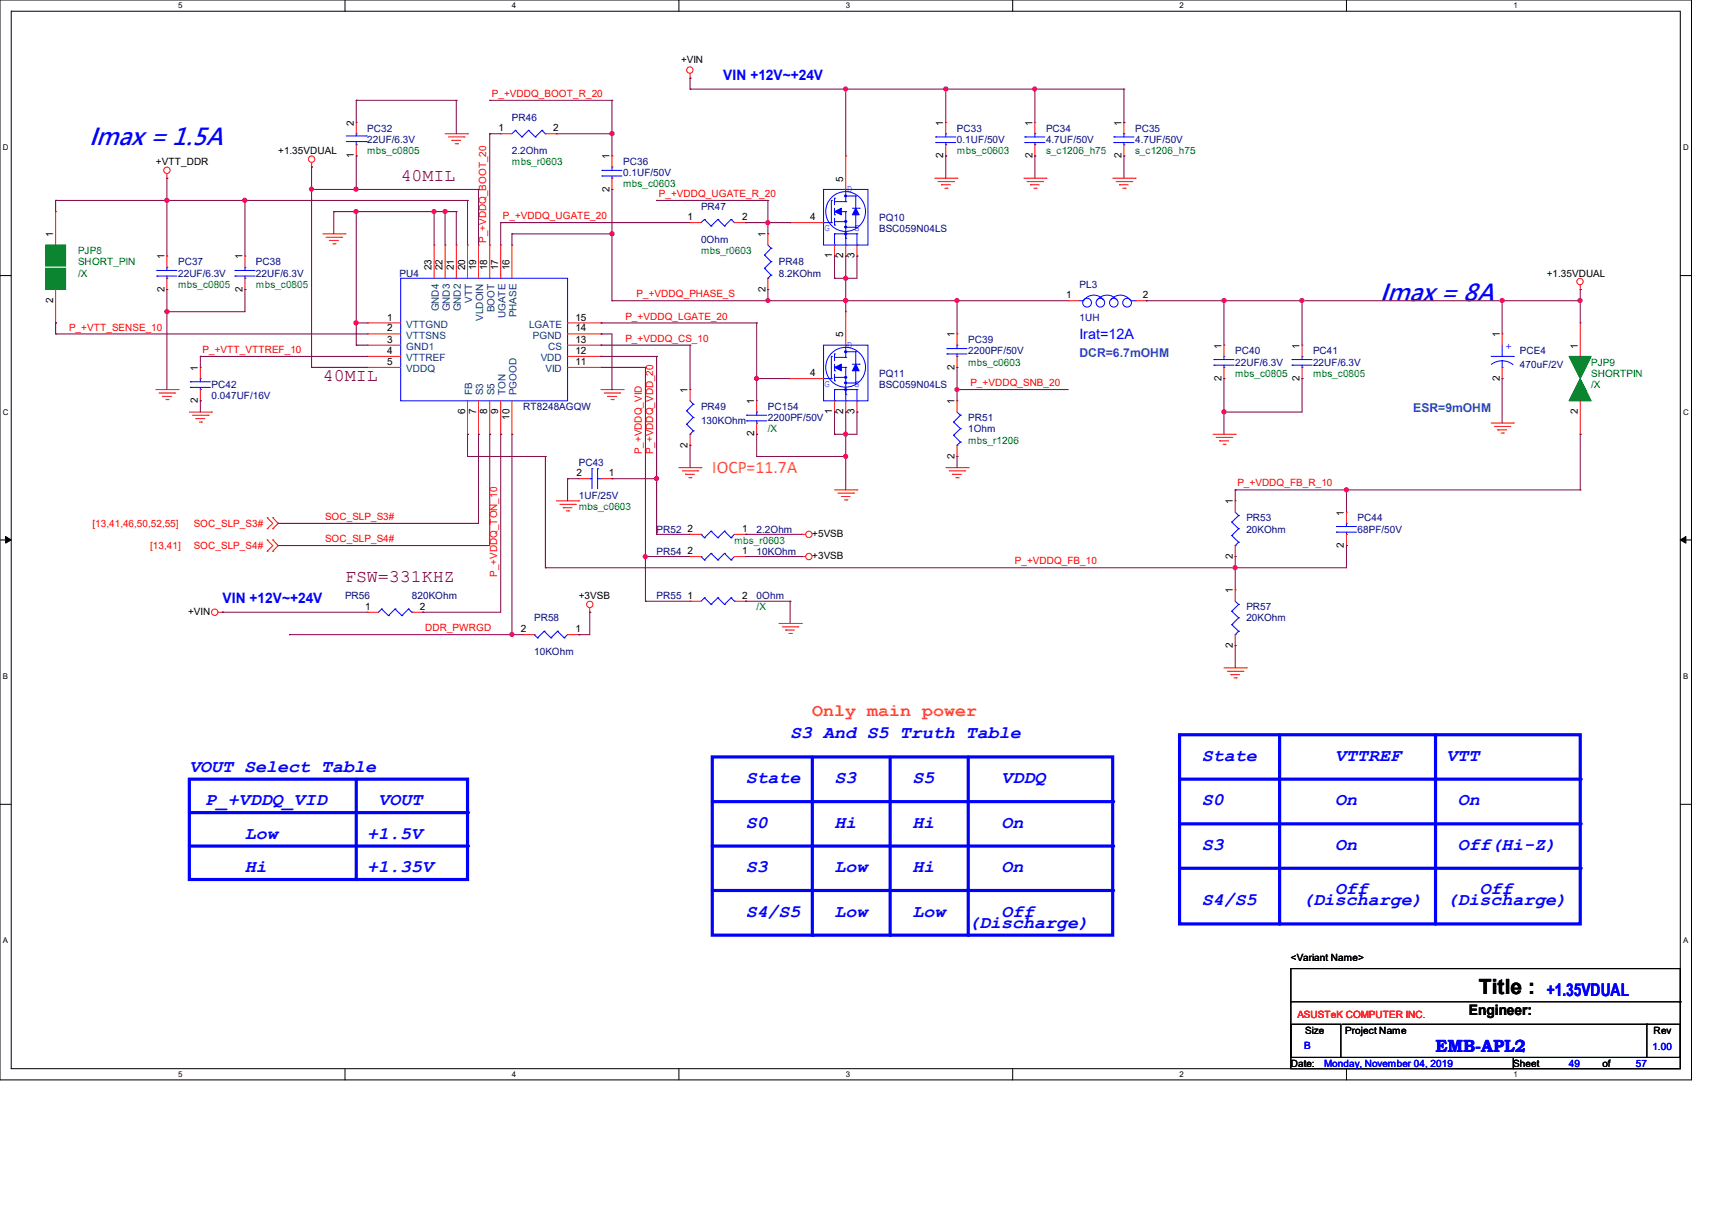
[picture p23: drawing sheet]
<svg xmlns="http://www.w3.org/2000/svg" width="297mm" height="210mm" viewBox="0 0 297 210" stroke-linecap="round" stroke-linejoin="round" font-family="sans-serif">
<defs><g id="words">
<g font-size="4.3" fill="#00f">
<text x="15.5" y="25.2">Imax = 1.5A</text>
<text x="239.4" y="52.2">Imax = 8A</text>
</g>
<text font-size="3.6" x="256.6" y="172.3">Title :</text>
<g font-size="3" fill="#800000">
<text x="69.5" y="31.4">40MIL</text>
<text x="56" y="66.1">40MIL</text>
<text x="59.9" y="100.9">FSW=331KHZ</text>
</g>
<g font-size="3" fill="#ff8000">
<text x="123.6" y="82.1">IOCP=11.7A</text>
<text x="140.9" y="124.2">Only main power</text>
</g>
<g font-size="3" fill="#00f">
<text x="137.1" y="128.1">S3 And S5 Truth Table</text>
<text x="208.5" y="132">State</text>
<text x="231.6" y="132">VTTREF</text>
<text x="251" y="132">VTT</text>
<text x="32.8" y="133.9">VOUT Select Table</text>
<text x="129.4" y="135.8">State</text>
<text x="144.8" y="135.8">S3</text>
<text x="158.3" y="135.8">S5</text>
<text x="173.7" y="135.8">VDDQ</text>
<text x="35.7" y="139.7">P_+VDDQ_VID</text>
<text x="65.7" y="139.7">VOUT</text>
<text x="129.4" y="143.5">S0</text>
<text x="144.8" y="143.5">Hi</text>
<text x="158.3" y="143.5">Hi</text>
<text x="173.7" y="143.5">On</text>
<text x="208.5" y="139.7">S0</text>
<text x="231.6" y="139.7">On</text>
<text x="252.9" y="139.7">On</text>
<text x="42.5" y="145.5">Low</text>
<text x="63.7" y="145.5">+1.5V</text>
<text x="208.5" y="147.4">S3</text>
<text x="231.6" y="147.4">On</text>
<text x="252.9" y="147.4">Off(Hi-Z)</text>
<text x="42.5" y="151.3">Hi</text>
<text x="63.7" y="151.3">+1.35V</text>
<text x="129.4" y="151.3">S3</text>
<text x="144.8" y="151.3">Low</text>
<text x="158.3" y="151.3">Hi</text>
<text x="173.7" y="151.3">On</text>
<text x="231.6" y="155.1">Off</text>
<text x="256.8" y="155.1">Off</text>
<text x="129.4" y="159">S4/S5</text>
<text x="144.8" y="159">Low</text>
<text x="158.3" y="159">Low</text>
<text x="168" y="160.9">(Discharge)</text>
<text x="173.7" y="159">Off</text>
<text x="208.5" y="157">S4/S5</text>
<text x="225.9" y="157">(Discharge)</text>
<text x="251" y="157">(Discharge)</text>
<text x="268.4" y="172.7">+1.35VDUAL</text>
<text x="249" y="182.4">EMB-APL2</text>
</g>
<g font-size="2.5" fill="#00f">
<text x="125.5" y="13.9">VIN +12V~+24V</text>
<text x="187.3" y="58.8">Irat=12A</text>
<text x="38.6" y="104.6">VIN +12V~+24V</text>
</g>
<text font-size="2.5" x="254.8" y="176.1">Engineer:</text>
<g font-size="2.1" fill="#0080c0">
<text x="187.3" y="61.8">DCR=6.7mOHM</text>
<text x="245.2" y="71.5">ESR=9mOHM</text>
</g>
<g font-size="1.7">
<text x="118.1" y="10.9">+VIN</text>
<text x="61.4" y="21.8" transform="rotate(-90 61.4 21.8)">2</text>
<text x="86.5" y="22.8">1</text>
<text x="96" y="22.8">2</text>
<text x="163.7" y="21.8" transform="rotate(-90 163.7 21.8)">1</text>
<text x="179.1" y="21.8" transform="rotate(-90 179.1 21.8)">1</text>
<text x="194.6" y="21.8" transform="rotate(-90 194.6 21.8)">1</text>
<text x="27.1" y="28.7">+VTT_DDR</text>
<text x="48.3" y="26.7">+1.35VDUAL</text>
<text x="61.4" y="27.4" transform="rotate(-90 61.4 27.4)">1</text>
<text x="105.7" y="27.6" transform="rotate(-90 105.7 27.6)">1</text>
<text x="163.7" y="27.4" transform="rotate(-90 163.7 27.4)">2</text>
<text x="179.1" y="27.4" transform="rotate(-90 179.1 27.4)">2</text>
<text x="194.6" y="27.4" transform="rotate(-90 194.6 27.4)">2</text>
<text x="105.7" y="33.2" transform="rotate(-90 105.7 33.2)">2</text>
<text x="146.3" y="31.5" transform="rotate(-90 146.3 31.5)">5</text>
<text x="9.2" y="41.1" transform="rotate(-90 9.2 41.1)">1</text>
<text x="119.3" y="38.2">1</text>
<text x="128.8" y="38.2">2</text>
<text x="132.8" y="41.1" transform="rotate(-90 132.8 41.1)">1</text>
<text x="140.5" y="38.2">4</text>
<text x="28.5" y="45" transform="rotate(-90 28.5 45)">1</text>
<text x="42.1" y="45" transform="rotate(-90 42.1 45)">1</text>
<text x="74.9" y="46.9" transform="rotate(-90 74.9 46.9)">23</text>
<text x="76.8" y="46.9" transform="rotate(-90 76.8 46.9)">22</text>
<text x="78.7" y="46.9" transform="rotate(-90 78.7 46.9)">21</text>
<text x="80.7" y="46.9" transform="rotate(-90 80.7 46.9)">20</text>
<text x="82.6" y="46.9" transform="rotate(-90 82.6 46.9)">19</text>
<text x="84.5" y="46.9" transform="rotate(-90 84.5 46.9)">18</text>
<text x="86.4" y="46.9" transform="rotate(-90 86.4 46.9)">17</text>
<text x="88.4" y="46.9" transform="rotate(-90 88.4 46.9)">16</text>
<text x="144.4" y="44.8" transform="rotate(-90 144.4 44.8)">1</text>
<text x="146.3" y="44.8" transform="rotate(-90 146.3 44.8)">2</text>
<text x="148.2" y="44.8" transform="rotate(-90 148.2 44.8)">3</text>
<text x="268.3" y="48">+1.35VDUAL</text>
<text x="9.2" y="52.5" transform="rotate(-90 9.2 52.5)">2</text>
<text x="28.5" y="50.6" transform="rotate(-90 28.5 50.6)">2</text>
<text x="42.1" y="50.6" transform="rotate(-90 42.1 50.6)">2</text>
<text x="132.8" y="50.6" transform="rotate(-90 132.8 50.6)">2</text>
<text x="184.9" y="51.7">1</text>
<text x="198.3" y="51.7">2</text>
<text x="67.2" y="55.6">1</text>
<text x="67.2" y="57.5">2</text>
<text x="67.2" y="59.4">3</text>
<text x="99.8" y="59.4">13</text>
<text x="99.8" y="57.5">14</text>
<text x="99.8" y="55.6">15</text>
<text x="146.3" y="58.5" transform="rotate(-90 146.3 58.5)">5</text>
<text x="165.6" y="58.5" transform="rotate(-90 165.6 58.5)">1</text>
<text x="260.2" y="58.5" transform="rotate(-90 260.2 58.5)">1</text>
<text x="34.3" y="64.3" transform="rotate(-90 34.3 64.3)">1</text>
<text x="67.2" y="61.4">4</text>
<text x="67.2" y="63.3">5</text>
<text x="99.8" y="63.3">11</text>
<text x="99.8" y="61.4">12</text>
<text x="140.5" y="65.2">4</text>
<text x="165.6" y="64.1" transform="rotate(-90 165.6 64.1)">2</text>
<text x="211.9" y="60.5" transform="rotate(-90 211.9 60.5)">1</text>
<text x="225.5" y="60.5" transform="rotate(-90 225.5 60.5)">1</text>
<text x="273.7" y="60.5" transform="rotate(-90 273.7 60.5)">1</text>
<text x="34.3" y="69.9" transform="rotate(-90 34.3 69.9)">2</text>
<text x="80.7" y="71.8" transform="rotate(-90 80.7 71.8)">6</text>
<text x="82.6" y="71.8" transform="rotate(-90 82.6 71.8)">7</text>
<text x="84.5" y="71.8" transform="rotate(-90 84.5 71.8)">8</text>
<text x="86.4" y="71.8" transform="rotate(-90 86.4 71.8)">9</text>
<text x="119.3" y="68.2" transform="rotate(-90 119.3 68.2)">1</text>
<text x="130.8" y="70.1" transform="rotate(-90 130.8 70.1)">1</text>
<text x="144.4" y="71.8" transform="rotate(-90 144.4 71.8)">1</text>
<text x="146.3" y="71.8" transform="rotate(-90 146.3 71.8)">2</text>
<text x="148.2" y="71.8" transform="rotate(-90 148.2 71.8)">3</text>
<text x="165.6" y="70.1" transform="rotate(-90 165.6 70.1)">1</text>
<text x="211.9" y="66" transform="rotate(-90 211.9 66)">2</text>
<text x="225.5" y="66" transform="rotate(-90 225.5 66)">2</text>
<text x="260.2" y="66" transform="rotate(-90 260.2 66)">2</text>
<text x="273.7" y="71.8" transform="rotate(-90 273.7 71.8)">2</text>
<text x="88.4" y="72.8" transform="rotate(-90 88.4 72.8)">10</text>
<text x="119.3" y="77.6" transform="rotate(-90 119.3 77.6)">2</text>
<text x="130.8" y="75.7" transform="rotate(-90 130.8 75.7)">2</text>
<text x="100" y="82.6">2</text>
<text x="105.6" y="82.6">1</text>
<text x="165.6" y="79.5" transform="rotate(-90 165.6 79.5)">2</text>
<text x="213.9" y="87.5" transform="rotate(-90 213.9 87.5)">1</text>
<text x="233.2" y="89.4" transform="rotate(-90 233.2 89.4)">1</text>
<text x="119.3" y="92.2">2</text>
<text x="128.8" y="92.2">1</text>
<text x="140.9" y="93.1">+5VSB</text>
<text x="233.2" y="95" transform="rotate(-90 233.2 95)">2</text>
<text x="119.3" y="96.1">2</text>
<text x="128.8" y="96.1">1</text>
<text x="140.9" y="97">+3VSB</text>
<text x="213.9" y="96.9" transform="rotate(-90 213.9 96.9)">2</text>
<text x="32.6" y="106.6">+VIN</text>
<text x="63.3" y="105.7">1</text>
<text x="72.8" y="105.7">2</text>
<text x="100.4" y="103.9">+3VSB</text>
<text x="119.3" y="103.8">1</text>
<text x="128.8" y="103.8">2</text>
<text x="213.9" y="102.9" transform="rotate(-90 213.9 102.9)">1</text>
<text x="90.3" y="109.6">2</text>
<text x="99.8" y="109.6">1</text>
<text x="213.9" y="112.4" transform="rotate(-90 213.9 112.4)">2</text>
<text x="223.9" y="166.7">&lt;Variant Name&gt;</text>
<text x="226.4" y="179.2">Size</text>
<text x="233.4" y="179.2">Project Name</text>
<text x="286.9" y="179.4">Rev</text>
<text x="223.9" y="185">Date:</text>
<text x="262.5" y="185">Sheet</text>
<text x="278" y="185">of</text>
</g>
<g font-size="1.7" fill="#f00">
<text x="85.3" y="16.8">P_+VDDQ_BOOT_R_20</text>
<text x="114.3" y="34.2">P_+VDDQ_UGATE_R_20</text>
<text x="87.2" y="38">P_+VDDQ_UGATE_20</text>
<text x="84.4" y="42.1" transform="rotate(-90 84.4 42.1)">P_+VDDQ_BOOT_20</text>
<text x="110.4" y="51.6">P_+VDDQ_PHASE_S</text>
<text x="12" y="57.3">P_+VTT_SENSE_10</text>
<text x="108.5" y="59.3">P_+VDDQ_CS_10</text>
<text x="108.5" y="55.4">P_+VDDQ_LGATE_20</text>
<text x="35.1" y="61.2">P_+VTT_VTTREF_10</text>
<text x="168.4" y="67">P_+VDDQ_SNB_20</text>
<text x="111.4" y="78.8" transform="rotate(-90 111.4 78.8)">P_+VDDQ_VID</text>
<text x="113.3" y="78.8" transform="rotate(-90 113.3 78.8)">P_+VDDQ_VDD_20</text>
<text x="214.7" y="84.4">P_+VDDQ_FB_R_10</text>
<text x="16" y="91.4">[13,41,46,50,52,55]</text>
<text x="26.1" y="95.2">[13,41]</text>
<text x="33.6" y="95.2">SOC_SLP_S4#</text>
<text x="33.6" y="91.4">SOC_SLP_S3#</text>
<text x="56.4" y="90.2">SOC_SLP_S3#</text>
<text x="56.4" y="94">SOC_SLP_S4#</text>
<text x="86.3" y="100" transform="rotate(-90 86.3 100)">P_+VDDQ_TON_10</text>
<text x="176.1" y="97.9">P_+VDDQ_FB_10</text>
<text x="73.7" y="109.5">DDR_PWRGD</text>
<text x="225.1" y="176.5">ASUSTeK COMPUTER INC.</text>
</g>
<g font-size="1.7" fill="#000080">
<text x="63.7" y="22.9">PC32</text>
<text x="88.8" y="20.9">PR46</text>
<text x="166" y="22.9">PC33</text>
<text x="181.5" y="22.9">PC34</text>
<text x="196.9" y="22.9">PC35</text>
<text x="63.7" y="24.8">22UF/6.3V</text>
<text x="88.8" y="26.7">2.2Ohm</text>
<text x="108.1" y="28.7">PC36</text>
<text x="166" y="24.8">0.1UF/50V</text>
<text x="181.5" y="24.8">4.7UF/50V</text>
<text x="196.9" y="24.8">4.7UF/50V</text>
<text x="108.1" y="30.6">0.1UF/50V</text>
<text x="121.6" y="36.4">PR47</text>
<text x="152.5" y="38.3">PQ10</text>
<text x="152.5" y="40.2">BSC059N04LS</text>
<text x="30.9" y="46">PC37</text>
<text x="30.9" y="48">22UF/6.3V</text>
<text x="44.4" y="46">PC38</text>
<text x="44.4" y="48">22UF/6.3V</text>
<text x="69.3" y="48">PU4</text>
<text x="121.6" y="42.2">0Ohm</text>
<text x="135.1" y="46">PR48</text>
<text x="135.1" y="48">8.2KOhm</text>
<text x="187.3" y="49.9">PL3</text>
<text x="168" y="59.5">PC39</text>
<text x="187.3" y="55.7">1UH</text>
<text x="152.5" y="65.3">PQ11</text>
<text x="168" y="61.5">2200PF/50V</text>
<text x="214.3" y="61.5">PC40</text>
<text x="214.3" y="63.4">22UF/6.3V</text>
<text x="227.8" y="61.5">PC41</text>
<text x="227.8" y="63.4">22UF/6.3V</text>
<text x="263.7" y="61.5">PCE4</text>
<text x="263.7" y="63.8">470uF/2V</text>
<text x="36.7" y="67.3">PC42</text>
<text x="36.7" y="69.2">0.047UF/16V</text>
<text x="90.8" y="71.1">RT8248AGQW</text>
<text x="121.6" y="71.1">PR49</text>
<text x="133.2" y="71.1">PC154</text>
<text x="152.5" y="67.3">BSC059N04LS</text>
<text x="121.6" y="73.4">130KOhm</text>
<text x="133.2" y="73.1">2200PF/50V</text>
<text x="168" y="73.1">PR51</text>
<text x="168" y="75">1Ohm</text>
<text x="100.4" y="80.8">PC43</text>
<text x="100.4" y="86.6">1UF/25V</text>
<text x="113.9" y="92.4">PR52</text>
<text x="131.3" y="92.4">2.2Ohm</text>
<text x="216.2" y="90.4">PR53</text>
<text x="216.2" y="92.4">20KOhm</text>
<text x="235.5" y="90.4">PC44</text>
<text x="235.5" y="92.4">68PF/50V</text>
<text x="113.9" y="96.2">PR54</text>
<text x="131.3" y="96.2">10KOhm</text>
<text x="59.9" y="103.9">PR56</text>
<text x="71.5" y="103.9">820KOhm</text>
<text x="92.7" y="107.8">PR58</text>
<text x="113.9" y="103.9">PR55</text>
<text x="131.3" y="103.9">0Ohm</text>
<text x="216.2" y="105.9">PR57</text>
<text x="216.2" y="107.8">20KOhm</text>
<text x="92.7" y="113.6">10KOhm</text>
</g>
<g font-size="1.7" fill="#008000">
<text x="63.7" y="26.7">mbs_c0805</text>
<text x="88.8" y="28.7">mbs_r0603</text>
<text x="166" y="26.7">mbs_c0603</text>
<text x="181.5" y="26.7">s_c1206_h75</text>
<text x="196.9" y="26.7">s_c1206_h75</text>
<text x="108.1" y="32.5">mbs_c0603</text>
<text x="13.5" y="44.1">PJP8</text>
<text x="13.5" y="46">SHORT_PIN</text>
<text x="13.5" y="48">/X</text>
<text x="121.6" y="44.1">mbs_r0603</text>
<text x="30.9" y="49.9">mbs_c0805</text>
<text x="44.4" y="49.9">mbs_c0805</text>
<text x="168" y="63.4">mbs_c0603</text>
<text x="214.3" y="65.3">mbs_c0805</text>
<text x="227.8" y="65.3">mbs_c0805</text>
<text x="276" y="63.4">PJP9</text>
<text x="276" y="65.3">SHORTPIN</text>
<text x="276" y="67.3">/X</text>
<text x="133.2" y="75">/X</text>
<text x="168" y="76.9">mbs_r1206</text>
<text x="100.4" y="88.5">mbs_c0603</text>
<text x="127.4" y="94.3">mbs_r0603</text>
<text x="131.3" y="105.9">/X</text>
</g>
<g font-size="1.7" fill="#00f">
<text x="146.9" y="33.3">D</text>
<text x="143" y="40">G</text>
<text x="148.2" y="40">S</text>
<text x="146.9" y="60.3">D</text>
<text x="261.2" y="60.5">+</text>
<text x="143" y="67.1">G</text>
<text x="148.2" y="67.1">S</text>
<text x="226.3" y="181.9">B</text>
<text x="229.7" y="185">Monday, November 04, 2019</text>
<text x="272.2" y="185">49</text>
<text x="283.8" y="185">57</text>
<text x="286.7" y="182.1">1.00</text>
</g>
<g font-size="1.7" fill="#004080">
<text x="81.9" y="52.5" transform="rotate(-90 81.9 52.5)">VTT</text>
<text x="70.5" y="56.8">VTTGND</text>
<text x="70.5" y="58.7">VTTSNS</text>
<text x="76.1" y="54" transform="rotate(-90 76.1 54)">GND4</text>
<text x="78" y="54" transform="rotate(-90 78 54)">GND3</text>
<text x="80" y="54" transform="rotate(-90 80 54)">GND2</text>
<text x="83.8" y="55.6" transform="rotate(-90 83.8 55.6)">VLDOIN</text>
<text x="85.8" y="54.1" transform="rotate(-90 85.8 54.1)">BOOT</text>
<text x="87.7" y="55.2" transform="rotate(-90 87.7 55.2)">UGATE</text>
<text x="89.6" y="55" transform="rotate(-90 89.6 55)">PHASE</text>
<text x="91.8" y="56.8">LGATE</text>
<text x="92.5" y="58.7">PGND</text>
<text x="70.5" y="60.7">GND1</text>
<text x="70.5" y="62.6">VTTREF</text>
<text x="70.5" y="64.5">VDDQ</text>
<text x="93.8" y="62.6">VDD</text>
<text x="94.7" y="64.5">VID</text>
<text x="95.1" y="60.7">CS</text>
<text x="81.9" y="68.5" transform="rotate(-90 81.9 68.5)">FB</text>
<text x="83.8" y="68.5" transform="rotate(-90 83.8 68.5)">S3</text>
<text x="85.8" y="68.5" transform="rotate(-90 85.8 68.5)">S5</text>
<text x="87.7" y="68.5" transform="rotate(-90 87.7 68.5)">TON</text>
<text x="89.6" y="68.5" transform="rotate(-90 89.6 68.5)">PGOOD</text>
</g>
<g font-size="1.4">
<text x="30.9" y="1.4">5</text>
<text x="88.8" y="1.4">4</text>
<text x="146.7" y="1.4">3</text>
<text x="204.6" y="1.4">2</text>
<text x="262.6" y="1.4">1</text>
<text x=".5" y="26.1">D</text>
<text x="292" y="26.1">D</text>
<text x=".5" y="71.9">C</text>
<text x="292" y="71.9">C</text>
<text x=".5" y="117.8">B</text>
<text x="292" y="117.8">B</text>
<text x=".5" y="163.6">A</text>
<text x="292" y="163.6">A</text>
<text x="30.9" y="186.8">5</text>
<text x="88.8" y="186.8">4</text>
<text x="146.7" y="186.8">3</text>
<text x="204.6" y="186.8">2</text>
<text x="262.6" y="186.8">1</text>
</g>
</g></defs>
<path d="M0 0h293.5v187.3h-293.5zM1.9 1.9h289.6v183.4h-289.6z" fill="none" stroke="#000" stroke-width=".17"/>
<g fill="#fff">
<path d="M30.9 .2h.8v1.5h-.8z"/>
<path d="M30.9 185.5h.8v1.6h-.8z"/>
</g>
<path d="M59.9 0v1.9M59.9 185.3v2" fill="none" stroke="#000" stroke-width=".17"/>
<g fill="#fff">
<path d="M88.8 .2h.8v1.5h-.8z"/>
<path d="M88.8 185.5h.8v1.6h-.8z"/>
</g>
<path d="M117.8 0v1.9M117.8 185.3v2" fill="none" stroke="#000" stroke-width=".17"/>
<g fill="#fff">
<path d="M146.7 .2h.8v1.5h-.8z"/>
<path d="M146.7 185.5h.8v1.6h-.8z"/>
</g>
<path d="M175.7 0v1.9M175.7 185.3v2" fill="none" stroke="#000" stroke-width=".17"/>
<g fill="#fff">
<path d="M204.6 .2h.8v1.5h-.8z"/>
<path d="M204.6 185.5h.8v1.6h-.8z"/>
</g>
<path d="M233.6 0v1.9M233.6 185.3v2" fill="none" stroke="#000" stroke-width=".17"/>
<g fill="#fff">
<path d="M262.6 .2h.7v1.5h-.7z"/>
<path d="M262.6 185.5h.7v1.6h-.7z"/>
<path d="M.5 24.8h1v1.6h-1z"/>
<path d="M292 24.8h1v1.6h-1z"/>
<path d="M.5 70.7h1v1.5h-1z"/>
<path d="M292 70.7h1v1.5h-1z"/>
</g>
<path d="M0 47.8h1.9M291.5 47.8h2" fill="none" stroke="#000" stroke-width=".17"/>
<g fill="#fff">
<path d="M.5 116.5h.9v1.6h-.9z"/>
<path d="M292 116.5h.9v1.6h-.9z"/>
</g>
<path d="M0 93.6h1.9M291.5 93.6h2" fill="none" stroke="#000" stroke-width=".17"/>
<path d="M1 93l.9 .6-.9 .6zM291.5 93.6l1-.6v1.2z" fill="#000" stroke="#000" stroke-width=".17"/>
<g fill="#fff">
<path d="M.5 162.4h.9v1.5h-.9z"/>
<path d="M292 162.4h.9v1.5h-.9z"/>
</g>
<path d="M0 139.5h1.9M291.5 139.5h2" fill="none" stroke="#000" stroke-width=".17"/>
<path d="M140.9 131.3v30.9" fill="none" stroke="#00f" stroke-width=".55"/>
<circle cx="140.9" cy="162.2" r=".28" fill="#00f"/>
<path d="M123.6 146.7h69.4" fill="none" stroke="#00f" stroke-width=".55"/>
<circle cx="193" cy="146.7" r=".28" fill="#00f"/>
<path d="M123.6 154.4h69.4" fill="none" stroke="#00f" stroke-width=".55"/>
<circle cx="193" cy="154.4" r=".28" fill="#00f"/>
<path d="M154.4 131.3v30.9" fill="none" stroke="#00f" stroke-width=".55"/>
<circle cx="154.4" cy="162.2" r=".28" fill="#00f"/>
<path d="M123.6 131.3h69.4v30.9h-69.4zM123.6 139h69.4" fill="none" stroke="#00f" stroke-width=".55"/>
<circle cx="193" cy="139" r=".28" fill="#00f"/>
<path d="M204.6 127.4h69.6v32.8h-69.6zM222 127.4v32.8" fill="none" stroke="#00f" stroke-width=".55"/>
<circle cx="222" cy="160.2" r=".28" fill="#00f"/>
<path d="M204.6 150.6h69.6" fill="none" stroke="#00f" stroke-width=".55"/>
<circle cx="274.2" cy="150.6" r=".28" fill="#00f"/>
<path d="M168 131.3v30.9" fill="none" stroke="#00f" stroke-width=".55"/>
<circle cx="168" cy="162.2" r=".28" fill="#00f"/>
<path d="M204.6 135.1h69.6" fill="none" stroke="#00f" stroke-width=".55"/>
<circle cx="274.2" cy="135.1" r=".28" fill="#00f"/>
<path d="M204.6 142.9h69.6" fill="none" stroke="#00f" stroke-width=".55"/>
<circle cx="274.2" cy="142.9" r=".28" fill="#00f"/>
<path d="M249 127.4v32.8" fill="none" stroke="#00f" stroke-width=".55"/>
<circle cx="249" cy="160.2" r=".28" fill="#00f"/>
<path d="M32.9 146.7h48.2" fill="none" stroke="#00f" stroke-width=".55"/>
<circle cx="81.1" cy="146.7" r=".28" fill="#00f"/>
<path d="M61.8 135.1v17.4" fill="none" stroke="#00f" stroke-width=".55"/>
<circle cx="61.8" cy="152.5" r=".28" fill="#00f"/>
<path d="M32.9 140.9h48.2" fill="none" stroke="#00f" stroke-width=".55"/>
<circle cx="81.1" cy="140.9" r=".28" fill="#00f"/>
<path d="M32.9 135.1h48.2v17.4h-48.2z" fill="none" stroke="#00f" stroke-width=".55"/>
<g fill="none" stroke="#f00" stroke-width=".17">
<path d="M119.7 13.5h.1M119.7 12.7v.8M9.7 36.7h.1M9.7 36.7v5.8M29 30.9h.1M29 30.1v.8M54.1 29h.1M54.1 28.2v.8M61.8 27.1h.1M61.8 21.3h.1M61.8 21.3v1.9M61.8 25.1v2"/>
<path d="M77.2 23.2h3.9M77.8 23.7h2.7M78.4 24.3h.1M78.4 24.3h1.5M79 24.9h.4M79.4 24.9h.1M80.5 23.7h.1M81.1 23.2h.1M86.9 23.2h.1M86.9 23.2h1.9M94.6 23.2h1.9M96.5 23.2h.1"/>
<path d="M106.2 27.1h.1M106.2 32.9h.1M106.2 27.1v1.9M106.2 30.9v2M119.7 38.6h.1M119.7 38.6h1.9M127.4 38.6h2M129.4 38.6h.1M137.1 38.6h.1M137.1 38.6h5.8M146.7 27.1h.1M146.7 27.1v5.8"/>
<path d="M162.2 30.9h3.8M162.7 31.5h2.7M163.3 32h.1M163.3 32h1.6M163.9 32.6h.4M164.1 21.3h.1M164.1 27.1h.1M164.1 21.3v1.9M164.1 25.1v2M164.3 32.6h.1M165.4 31.5h.1M166 30.9h.1"/>
<path d="M177.6 30.9h3.9M178.2 31.5h2.7M178.8 32h.1M178.8 32h1.5M179.4 32.6h.3M179.5 21.3h.1M179.5 27.1h.1M179.5 21.3v1.9M179.5 25.1v2M179.7 32.6h.1M180.9 31.5h.1M181.5 30.9h.1"/>
<path d="M193 30.9h3.9M193.6 31.5h2.7M194.2 32h.1M194.2 32h1.5M194.8 32.6h.4M195 21.3h.1M195 27.1h.1M195 21.3v1.9M195 25.1v2M195.2 32.6h.1M196.3 31.5h.1M196.9 30.9h.1"/>
<path d="M9.7 56h.1M9.7 50.2v5.8M29 44.4h.1M29 50.2h.1M29 44.4v2M29 48.3v1.9M42.5 44.4h.1M42.5 50.2h.1M42.5 44.4v2M42.5 48.3v1.9M56 40.6h3.9M56.6 41.1h2.7"/>
<path d="M57.1 41.7h.1M57.1 41.7h1.6M57.7 42.3h.4M58.1 42.3h.1M59.3 41.1h.1M59.9 40.6h.1M63.7 56h.1M63.7 57.9h.1M63.7 59.9h.1M63.7 56h5.8M63.7 57.9h5.8M63.7 59.9h5.8"/>
<path d="M75.3 42.5h.1M75.3 42.5v5.8M77.2 42.5h.1M77.2 42.5v5.8M79.2 42.5h.1M79.2 42.5v5.8M81.1 42.5h.1M81.1 42.5v5.8M83 42.5h.1M83 42.5v5.8M85 42.5h.1M85 42.5v5.8"/>
<path d="M86.9 42.5h.1M86.9 42.5v5.8M88.8 42.5h.1M88.8 42.5v5.8M98.5 56h5.8M98.5 57.9h5.8M98.5 59.9h5.8M104.3 59.9h.1M104.3 57.9h.1M104.3 56h.1M133.2 40.6h.1M133.2 50.2h.1"/>
<path d="M133.2 40.6v1.9M133.2 48.3v1.9M144.8 44.4h.1M144.8 42.5v1.9M146.7 44.4h.1M146.7 54.1h.1M146.7 42.5v1.9M146.7 54.1v5.8M148.7 44.4h.1M148.7 42.5v1.9M166 57.9h.1M166 57.9v2"/>
<path d="M185.3 52.2h.1M185.3 52.2h2M196.9 52.2h1.9M198.8 52.2h.1M212.3 59.9h.1M212.3 59.9v1.9M225.9 59.9h.1M225.9 59.9v1.9M260.6 57.9h.1M260.6 57.9v2M274.2 50.2h.1M274.2 56h.1"/>
<path d="M274.2 49.4v.8M274.2 56v5.8M27.1 67.6h3.8M27.6 68.2h2.7M28.2 68.7h.1M28.2 68.7h1.6M28.8 69.3h.4M29.2 69.3h.1M30.3 68.2h.1M30.9 67.6h.1M32.9 71.5h3.8M33.4 72h2.7"/>
<path d="M34 72.6h.1M34 72.6h1.5M34.6 73.2h.4M34.8 63.7h.1M34.8 69.5h.1M34.8 63.7v2M34.8 67.6v1.9M35 73.2h.1M36.1 72h.1M36.7 71.5h.1M63.7 61.8h.1M63.7 63.7h.1"/>
<path d="M63.7 61.8h5.8M63.7 63.7h5.8M81.1 75.3h.1M81.1 69.5v5.8M83 75.3h.1M83 69.5v5.8M85 75.3h.1M85 69.5v5.8M86.9 75.3h.1M86.9 69.5v5.8M88.8 75.3h.1M88.8 69.5v5.8"/>
<path d="M98.5 61.8h5.8M98.5 63.7h5.8M104.3 63.7h.1M104.3 61.8h.1M104.3 67.6h3.8M104.8 68.2h2.7M105.4 68.7h.1M105.4 68.7h1.6M106 69.3h.4M106.4 69.3h.1M107.5 68.2h.1M108.1 67.6h.1"/>
<path d="M119.7 67.6h.1M119.7 77.2h.1M119.7 67.6v1.9M119.7 75.3v1.9M131.3 69.5h.1M131.3 75.3h.1M131.3 69.5v2M131.3 73.4v1.9M137.1 65.7h.1M137.1 65.7h5.8M144.8 71.5h.1M144.8 69.5v2"/>
<path d="M146.7 71.5h.1M146.7 69.5v2M148.7 71.5h.1M148.7 69.5v2M166 69.5h.1M166 79.2h.1M166 63.7h.1M166 61.8v1.9M166 69.5v2M166 77.2v2M210.4 75.3h3.9M211 75.9h2.7"/>
<path d="M211.6 76.5h.1M211.6 76.5h1.5M212.2 77h.4M212.3 65.7h.1M212.3 63.7v2M212.6 77h.1M213.7 75.9h.1M214.3 75.3h.1M225.9 65.7h.1M225.9 63.7v2M258.7 73.4h3.9M259.2 74h2.8"/>
<path d="M259.8 74.5h.1M259.8 74.5h1.6M260.4 75.1h.4M260.6 65.7h.1M260.6 63.7v2M260.8 75.1h.1M262 74h.1M262.6 73.4h.1M274.2 75.3h.1M274.2 69.5v5.8M46.4 95.6h.1M46.4 93.6h.1"/>
<path d="M46.4 91.7h.1M46.4 89.8h.1M46.4 93.6l.9 1-.9 1M46.4 89.8l.9 1-.9 .9M47.3 93.6h.1M47.3 95.6h.1M47.3 89.8h.1M47.3 91.7h.1M47.3 93.6l1 1-1 1M47.3 89.8l1 1-1 .9M96.5 86.9h3.9M97.1 87.5h2.7"/>
<path d="M97.7 88.1h.1M97.7 88.1h1.5M98.3 88.6h.4M98.7 88.6h.1M99.8 87.5h.1M100.4 86.9h.1M100.4 83h.1M100.4 83h1.9M104.3 83h1.9M106.2 83h.1M117.8 81.1h3.8M118.4 81.7h2.7"/>
<path d="M118.9 82.3h.1M118.9 82.3h1.6M119.5 82.8h.4M119.7 92.7h.1M119.7 96.5h.1M119.7 92.7h1.9M119.7 96.5h1.9M119.9 82.8h.1M121.1 81.7h.1M121.6 81.1h.1M127.4 92.7h2M127.4 96.5h2"/>
<path d="M129.4 92.7h.1M129.4 96.5h.1M139 92.7h.1M139 96.5h.1M139 92.7h.8M139 96.5h.8M144.8 85h3.9M145.4 85.5h2.7M146 86.1h.1M146 86.1h1.5M146.5 86.7h.4M146.9 86.7h.1"/>
<path d="M148.1 85.5h.1M148.7 85h.1M164.1 81.1h3.9M164.7 81.7h2.7M165.3 82.3h.1M165.3 82.3h1.5M165.8 82.8h.4M166.2 82.8h.1M167.4 81.7h.1M168 81.1h.1M214.3 86.9h.1M214.3 96.5h.1"/>
<path d="M214.3 86.9v1.9M214.3 94.6v1.9M233.6 88.8h.1M233.6 94.6h.1M233.6 88.8v2M233.6 92.7v1.9M37.8 106.2h.8M38.6 106.2h.1M63.7 106.2h.1M63.7 106.2h2M71.5 106.2h1.9M73.4 106.2h.1"/>
<path d="M90.8 110.1h.1M90.8 110.1h1.9M98.5 110.1h1.9M100.4 110.1h.1M102.3 106.2h.1M102.3 105.4v.8M119.7 104.3h.1M119.7 104.3h1.9M127.4 104.3h2M129.4 104.3h.1M135.1 108.1h3.9M135.7 108.7h2.7"/>
<path d="M136.3 109.3h.1M136.3 109.3h1.5M136.9 109.9h.4M137.3 109.9h.1M138.4 108.7h.1M139 108.1h.1M212.3 115.8h3.9M212.9 116.4h2.7M213.5 117h.1M213.5 117h1.6M214.1 117.6h.4M214.3 102.3h.1"/>
<path d="M214.3 112h.1M214.3 102.3v2M214.3 110.1v1.9M214.5 117.6h.1M215.6 116.4h.1M216.2 115.8h.1"/>
<circle cx="119.7" cy="12.1" r=".55"/>
<circle cx="29" cy="29.5" r=".55"/>
<circle cx="54.1" cy="27.6" r=".55"/>
<circle cx="274.1" cy="48.8" r=".55"/>
<circle cx="140.3" cy="96.5" r=".55"/>
<circle cx="140.3" cy="92.7" r=".55"/>
<circle cx="37.3" cy="106.2" r=".55"/>
<circle cx="102.3" cy="104.8" r=".55"/>
</g>
<path d="M223.9 168h67.6v15.4h-67.6zM223.9 177.6h8.7v5.8h-8.7zM223.9 173.7h67.6M232.8 177.6h52.9M285.7 177.6h5.8v5.8h-5.8zM285.7 177.6h.1M291.5 173.7h.1M223.9 183.4h38.7v1.9h-38.7zM262.6 183.4h28.9v1.9h-28.9z" fill="none" stroke="#000" stroke-width=".17"/>
<g fill="none" stroke="#00f" stroke-width=".17">
<path d="M60.1 24.6h3.4M60.1 23.6h3.4M61.8 25.1h.1M61.8 23.2h.1M61.8 23.2v.4M61.8 24.6v.5M63.5 24.6h.1M63.5 23.6h.1M89.4 22.6h.1M89.4 22.6l1.2 1.1M89.4 22.6l-.6 .6M90.6 23.7h.1"/>
<path d="M91.7 22.6h.1M91.7 22.6l1.2 1.1M91.7 22.6l-1.1 1.1M92.9 23.7h.1M94 22.6h.1M94 22.6l.6 .6M94 22.6l-1.1 1.1M94.6 23.2h.1M104.4 29.5h.1M104.4 30.5h.1M104.4 29.5h3.5M104.4 30.5h3.5"/>
<path d="M106.2 29h.1M106.2 30.9h.1M106.2 29v.5M106.2 30.5v.4M122.2 38.1h.1M122.2 38.1l1.2 1.1M122.2 38.1l-.6 .5M123.4 39.2h.1M124.5 38.1h.1M124.5 38.1l1.2 1.1M124.5 38.1l-1.1 1.1M125.7 39.2h.1"/>
<path d="M126.8 38.1h.1M126.8 38.1l.6 .5M126.8 38.1l-1.1 1.1M127.4 38.6h.1M142.9 32.9h7.7v9.6h-7.7zM142.9 38.6h1.3M144.2 38.6h.1M144.2 34.8h.1M144.2 34.8v3.8M144.8 37.3h.1M144.8 34.4h.1M144.8 39h.1"/>
<path d="M144.8 34.4v1.1M144.8 36.1v1.2M144.8 37.8v1.2M144.8 35h1.9M144.8 38.4h1.9M144.8 36.7h1.9M146.7 35h.1M146.7 32.9h.1M146.7 38.4h.1M146.7 36.7h.1M146.7 39.4h.1M146.7 32.9v2.1"/>
<path d="M146.7 36.7v5.8M146.7 34h1.8M146.7 39.4h1.8M147.9 36.1h1.2M148.5 34h.1M148.5 39.4h.1M148.5 34v5.4M149.1 36.1h.1M162.3 23.7h.1M162.3 24.7h.1M162.3 23.7h3.5M162.3 24.7h3.5"/>
<path d="M164.1 23.2h.1M164.1 25.1h.1M164.1 23.2v.5M164.1 24.7v.4M177.8 23.7h.1M177.8 24.7h.1M177.8 23.7h3.5M177.8 24.7h3.5M179.5 23.2h.1M179.5 25.1h.1M179.5 23.2v.5M179.5 24.7v.4"/>
<path d="M193.3 23.7h.1M193.3 24.7h.1M193.3 23.7h3.4M193.3 24.7h3.4M195 23.2h.1M195 25.1h.1M195 23.2v.5M195 24.7v.4M27.2 46.9h.1M27.2 47.9h.1M27.2 46.9h3.5M27.2 47.9h3.5"/>
<path d="M29 46.4h.1M29 48.3h.1M29 46.4v.5M29 47.9v.4M40.8 46.9h.1M40.8 47.9h.1M40.8 46.9h3.4M40.8 47.9h3.4M42.5 46.4h.1M42.5 48.3h.1M42.5 46.4v.5M42.5 47.9v.4"/>
<path d="M69.5 48.3h29v21.2h-29zM132.6 46.5h.1M132.6 44.2h.1M132.6 46.5l1.2 1.2M132.6 44.2l1.2 1.2M133.2 48.3h.1M133.2 42.5l.6 .6M133.8 47.7h.1M133.8 43.1h.1M133.8 45.4h.1M133.8 47.7l-.6 .6M133.8 45.4l-1.2 1.1"/>
<path d="M133.8 43.1l-1.2 1.1M142.9 59.9h7.7v9.6h-7.7zM144.8 40.6h.1M144.8 42.5h.1M144.8 40.6v1.9M144.8 40.6h3.9M146.7 40.6h.1M146.7 41.3h.1M146.7 42.5h.1M146.7 59.9h.1M146.7 59.9v2.1M148.7 40.6h.1"/>
<path d="M148.7 42.5h.1M148.7 40.6v1.9M166 59.9h.1M166 59.9v.6M187.3 52.2h.5M187.8 52.2h.1M191.4 52a2.1 2.1 0 0 0-3.3 0M193.8 52a2.13 2.13 0 0 0-3.4 0M196 52a2.1 2.1 0 0 0-3.3 0M196.1 52.2h.8M196.9 52.2h.1M260.6 59.9v1.9"/>
<path d="M33 66.2h.1M33 67.2h.1M33 66.2h3.5M33 67.2h3.5M34.8 65.7h.1M34.8 67.6h.1M34.8 65.7v.5M34.8 67.2v.4M119.1 73.6h.1M119.1 71.2h.1M119.1 73.6l1.2 1.1M119.1 71.2l1.2 1.2"/>
<path d="M119.7 75.3h.1M119.7 69.5l.6 .6M120.3 74.7h.1M120.3 70.1h.1M120.3 72.4h.1M120.3 74.7l-.6 .6M120.3 72.4l-1.2 1.2M120.3 70.1l-1.2 1.1M129.5 72h.1M129.5 73h.1M129.5 72h3.5M129.5 73h3.5"/>
<path d="M131.3 71.5h.1M131.3 73.4h.1M131.3 71.5v.5M131.3 73v.4M142.9 65.7h1.3M144.2 65.7h.1M144.2 61.8h.1M144.2 61.8v3.9M144.8 64.3h.1M144.8 61.4h.1M144.8 66h.1M144.8 67.6h.1"/>
<path d="M144.8 69.5h.1M144.8 61.4v1.2M144.8 63.2v1.1M144.8 64.9v1.1M144.8 67.6v1.9M144.8 62h1.9M144.8 65.4h1.9M144.8 63.7h1.9M144.8 67.6h3.9M146.7 62h.1M146.7 65.4h.1M146.7 67.6h.1"/>
<path d="M146.7 63.7h.1M146.7 66.4h.1M146.7 68.4h.1M146.7 69.5h.1M146.7 63.7v5.8M146.7 61h1.8M146.7 66.4h1.8M147.9 63.2h1.2M148.5 61h.1M148.5 66.4h.1M148.5 61v5.4M148.7 67.6h.1"/>
<path d="M148.7 69.5h.1M148.7 67.6v1.9M149.1 63.2h.1M164.3 60.5h.1M164.3 61.4h.1M164.3 60.5h3.5M164.3 61.4h3.5M165.4 75.5h.1M165.4 73.2h.1M165.4 75.5l1.2 1.2M165.4 73.2l1.2 1.1M166 77.2h.1"/>
<path d="M166 61.8h.1M166 71.5l.6 .5M166 61.4v.4M166.6 76.7h.1M166.6 72h.1M166.6 74.3h.1M166.6 76.7l-.6 .5M166.6 74.3l-1.2 1.2M166.6 72l-1.2 1.2M210.6 62.4h.1M210.6 63.3h.1M210.6 62.4h3.5"/>
<path d="M210.6 63.3h3.5M212.3 61.8h.1M212.3 63.7h.1M212.3 61.8v.6M212.3 63.3v.4M224.2 62.4h.1M224.2 63.3h.1M224.2 62.4h3.4M224.2 63.3h3.4M225.9 61.8h.1M225.9 63.7h.1M225.9 61.8v.6"/>
<path d="M225.9 63.3v.4M258.7 61.8h3.9M260.6 62.6l1.2 .2 .7 .4M260.6 62.6l-.8 .1-1.1 .5M260.6 63.7h.1M260.6 61.8h.1M260.6 62.6v1.1M262.6 61.8h.1M102.3 83h.1M102.3 83h.4M102.7 81.3h.1M102.7 81.3v3.5"/>
<path d="M103.7 81.3h.1M103.7 81.3v3.5M103.7 83h.6M104.3 83h.1M121.6 92.7h.1M121.6 96.5h.1M121.6 92.7l.6 .6M121.6 96.5l.6 .6M122.2 93.3h.1M122.2 97.1h.1M123.4 92.1h.1M123.4 96h.1"/>
<path d="M123.4 92.1l1.1 1.2M123.4 92.1l-1.2 1.2M123.4 96l1.1 1.1M123.4 96l-1.2 1.1M124.5 93.3h.1M124.5 97.1h.1M125.7 92.1h.1M125.7 96h.1M125.7 92.1l1.1 1.2M125.7 92.1l-1.2 1.2M125.7 96l1.1 1.1M125.7 96l-1.2 1.1"/>
<path d="M126.8 93.3h.1M126.8 97.1h.1M127.4 92.7l-.6 .6M127.4 96.5l-.6 .6M213.7 92.9h.1M213.7 90.6h.1M213.7 92.9l1.2 1.1M213.7 90.6l1.2 1.1M214.3 94.6h.1M214.3 88.8l.6 .6M214.9 94h.1M214.9 89.4h.1"/>
<path d="M214.9 91.7h.1M214.9 94l-.6 .6M214.9 91.7l-1.2 1.2M214.9 89.4l-1.2 1.2M231.9 91.3h.1M231.9 92.3h.1M231.9 91.3h3.4M231.9 92.3h3.4M233.6 90.8h.1M233.6 92.7h.1M233.6 90.8v.5M233.6 92.3v.4"/>
<path d="M66.2 105.6h.1M66.2 105.6l1.2 1.2M66.2 105.6l-.5 .6M67.4 106.8h.1M68.5 105.6h.1M68.5 105.6l1.2 1.2M68.5 105.6l-1.1 1.2M69.7 106.8h.1M70.9 105.6h.1M70.9 105.6l.6 .6M70.9 105.6l-1.2 1.2M71.5 106.2h.1"/>
<path d="M92.7 110.1h.1M92.7 110.1l.6 .5M93.3 110.6h.1M94.4 109.5h.1M94.4 109.5l1.2 1.1M94.4 109.5l-1.1 1.1M95.6 110.6h.1M96.7 109.5h.1M96.7 109.5l1.2 1.1M96.7 109.5l-1.1 1.1M97.9 110.6h.1M98.5 110.1l-.6 .5"/>
<path d="M122.2 103.7h.1M122.2 103.7l1.2 1.1M122.2 103.7l-.6 .6M123.4 104.8h.1M124.5 103.7h.1M124.5 103.7l1.2 1.1M124.5 103.7l-1.1 1.1M125.7 104.8h.1M126.8 103.7h.1M126.8 103.7l.6 .6M126.8 103.7l-1.1 1.1M127.4 104.3h.1"/>
<path d="M213.7 108.3h.1M213.7 106h.1M213.7 108.3l1.2 1.2M213.7 106l1.2 1.1M214.3 110.1h.1M214.3 104.3l.6 .5M214.9 109.5h.1M214.9 104.8h.1M214.9 107.1h.1M214.9 109.5l-.6 .6M214.9 107.1l-1.2 1.2M214.9 104.8l-1.2 1.2"/>
<circle cx="146.7" cy="36.7" r="3.5"/>
<circle cx="188.6" cy="52.5" r=".76"/>
<circle cx="190.9" cy="52.5" r=".75"/>
<circle cx="193.2" cy="52.5" r=".75"/>
<circle cx="195.5" cy="52.5" r=".76"/>
<circle cx="146.7" cy="63.7" r="3.5"/>
</g>
<g fill="#00f" stroke="#00f" stroke-width=".17">
<path d="M148.5 36.1l.6 1.2h-1.2z" fill-rule="evenodd"/>
<path d="M144.8 36.7l1.2-.6v1.2z" fill-rule="evenodd"/>
<path d="M148.5 63.2l.6 1.1h-1.2z" fill-rule="evenodd"/>
<path d="M144.8 63.7l1.2-.5v1.1z" fill-rule="evenodd"/>
<circle cx="146.7" cy="34" r=".18"/>
<circle cx="146.7" cy="38.4" r=".18"/>
<circle cx="146.7" cy="39.4" r=".18"/>
<circle cx="146.7" cy="40.5" r=".18"/>
<circle cx="146.7" cy="61" r=".18"/>
<circle cx="146.7" cy="65.5" r=".18"/>
<circle cx="146.7" cy="66.4" r=".18"/>
<circle cx="146.7" cy="67.6" r=".18"/>
</g>
<g fill="#008000" stroke="#008000" stroke-width=".17">
<path d="M7.9 42.5h3.5v3.6h-3.5z" fill-rule="evenodd"/>
<path d="M7.9 46.5h3.5v3.7h-3.5z" fill-rule="evenodd"/>
<path d="M272.2 61.8h3.9l-1.9 3.9z" fill-rule="evenodd"/>
<path d="M274.2 65.7l1.9 3.8h-3.9z" fill-rule="evenodd"/>
</g>
<g fill="none" stroke="#800040" stroke-width=".17">
<path d="M61.8 17.4h.1M61.8 17.4v3.9M61.8 17.4h17.4M79.2 17.4h.1M79.2 17.4v5.8M85 17.4h.1M85 17.4h21.2M106.2 17.4h.1M106.2 17.4v9.7M119.7 15.5h.1M119.7 13.5h.1M119.7 15.5h75.3"/>
<path d="M119.7 13.5v2M146.7 15.5h.1M146.7 15.5v11.6M164.1 15.5h.1M164.1 15.5v5.8M179.5 15.5h.1M179.5 15.5v5.8M195 15.5h.1M195 15.5v5.8M9.7 34.8h.1M9.7 34.8v1.9M9.7 34.8h71.4"/>
<path d="M29 34.8h.1M29 30.9h.1M29 30.9v13.5M42.5 34.8h.1M42.5 34.8v9.6M54.1 29h.1M54.1 32.9h.1M54.1 29v34.7M54.1 32.9h28.9M57.9 36.7h.1M57.9 36.7h21.3M57.9 36.7v3.9"/>
<path d="M61.8 36.7h.1M61.8 27.1h.1M61.8 32.9h.1M61.8 27.1v5.8M61.8 36.7v23.2M75.3 36.7h.1M75.3 36.7v5.8M77.2 36.7h.1M77.2 36.7v5.8M79.2 36.7h.1M79.2 36.7v5.8M81.1 34.8h.1"/>
<path d="M81.1 34.8v7.7M83 32.9h.1M83 32.9v9.6M85 23.2h.1M85 23.2h1.9M85 23.2v19.3M86.9 38.6h.1M86.9 38.6h32.8M86.9 38.6v3.9M96.5 23.2h9.7M106.2 23.2h.1M106.2 32.9h.1"/>
<path d="M106.2 32.9v19.3M113.9 34.8h.1M113.9 34.8h19.3M129.4 38.6h.1M129.4 38.6h7.7M133.2 38.6h.1M133.2 34.8h.1M133.2 34.8v5.8M137.1 38.6h.1M164.1 27.1h.1M164.1 27.1v3.8M179.5 27.1h.1"/>
<path d="M179.5 27.1v3.8M195 27.1h.1M195 21.3h.1M195 27.1v3.8M9.7 57.9h.1M9.7 56h.1M9.7 57.9h54M9.7 56v1.9M29 54.1h.1M29 50.2h.1M29 50.2v17.4M42.5 50.2h.1"/>
<path d="M42.5 50.2v3.9h-13.5M61.8 56h.1M61.8 59.9h.1M61.8 59.9h1.9M61.8 56h1.9M88.8 40.6h.1M88.8 40.6h17.4M88.8 40.6v1.9M104.3 59.9h.1M104.3 57.9h.1M104.3 56h.1M104.3 57.9h1.9v9.7"/>
<path d="M104.3 59.9h15.4M104.3 56h27M106.2 52.2h.1M106.2 40.6h.1M106.2 52.2h79.1M119.7 59.9h.1M119.7 59.9v7.7M131.3 56h.1M131.3 56v13.5M133.2 50.2h.1M133.2 50.2v2M144.8 48.3h.1"/>
<path d="M144.8 44.4h.1M144.8 44.4v3.9M146.7 52.2h.1M146.7 44.4h.1M146.7 48.3h.1M146.7 44.4v9.7M148.7 44.4h.1M148.7 44.4v3.9h-3.9M166 52.2h.1M166 52.2v5.7M198.8 52.2h.1M198.8 52.2h75.4"/>
<path d="M212.3 52.2h.1M212.3 52.2v7.7M225.9 52.2h.1M225.9 52.2v7.7M260.6 52.2h.1M260.6 52.2v5.7M274.2 50.2h.1M274.2 52.2h.1M274.2 50.2v5.8M34.8 61.8h.1M34.8 69.5h.1M34.8 61.8h28.9"/>
<path d="M34.8 61.8v1.9M34.8 69.5v2M54.1 63.7h.1M54.1 63.7h9.6M81.1 79.2h.1M81.1 75.3h.1M81.1 79.2h13.5M81.1 75.3v3.9M83 75.3h.1M83 75.3v15.5h-34.7M85 75.3h.1M85 75.3v19.3h-36.7"/>
<path d="M86.9 75.3h.1M86.9 75.3v30.9h-13.5M88.8 75.3h.1M88.8 75.3v34.8M94.6 79.2h.1M94.6 79.2v19.3M104.3 61.8h.1M104.3 61.8h9.6M104.3 63.7h7.7M106.2 67.6h.1M112 63.7h.1M112 63.7v40.6"/>
<path d="M113.9 61.8h.1M113.9 61.8v30.9M119.7 77.2h.1M119.7 77.2v3.9M131.3 75.3h.1M131.3 65.7h.1M131.3 75.3v3.9h15.4M131.3 65.7h5.8M144.8 75.3h.1M144.8 71.5h.1M144.8 71.5v3.8M146.7 79.2h.1"/>
<path d="M146.7 75.3h.1M146.7 71.5h.1M146.7 71.5v13.5M148.7 71.5h.1M148.7 71.5v3.8h-3.9M166 67.6h.1M166 63.7h.1M166 79.2h.1M166 63.7v5.8M166 79.2v1.9M166 67.6h19.3M212.3 71.5h.1"/>
<path d="M212.3 65.7h.1M212.3 65.7v9.6M225.9 65.7h.1M225.9 65.7v5.8h-13.6M260.6 65.7h.1M260.6 65.7v7.7M274.2 75.3h.1M274.2 75.3v9.7M48.3 90.8h.1M48.3 94.6h.1M94.6 98.5h.1M98.5 83h.1"/>
<path d="M98.5 83h1.9M98.5 83v3.9M106.2 83h.1M106.2 83h7.7M112 96.5h.1M112 96.5h7.7M113.9 92.7h.1M113.9 83h.1M113.9 92.7h5.8M129.4 92.7h.1M129.4 92.7h9.6M129.4 96.5h9.6"/>
<path d="M139 96.5h.1M214.3 98.5h.1M214.3 85h.1M214.3 96.5h.1M214.3 85h59.9M214.3 85v1.9M214.3 96.5v5.8M233.6 85h.1M233.6 94.6h.1M233.6 94.6v3.9h-139M233.6 85v3.8M274.2 85h.1"/>
<path d="M38.6 106.2h.1M38.6 106.2h25.1M50.2 110.1h.1M50.2 110.1h40.6M73.4 106.2h.1M88.8 110.1h.1M100.4 110.1h.1M102.3 106.2h.1M102.3 106.2v3.9h-1.9M112 104.3h.1M112 104.3h7.7M129.4 104.3h.1"/>
<path d="M129.4 104.3h7.7M137.1 104.3h.1M137.1 104.3v3.8M214.3 112h.1M214.3 112v3.8"/>
</g>
<g fill="#f0f" stroke="#f0f" stroke-width=".17">
<circle cx="179.5" cy="15.4" r=".36"/>
<circle cx="260.6" cy="52.1" r=".37"/>
<circle cx="166" cy="67.6" r=".36"/>
<circle cx="131.3" cy="65.6" r=".36"/>
<circle cx="133.2" cy="38.6" r=".36"/>
<circle cx="274.1" cy="52.1" r=".37"/>
<circle cx="146.7" cy="79.1" r=".36"/>
<circle cx="214.3" cy="98.4" r=".36"/>
<circle cx="212.4" cy="71.4" r=".37"/>
<circle cx="146.7" cy="48.3" r=".36"/>
<circle cx="133.2" cy="52.1" r=".36"/>
<circle cx="106.2" cy="40.5" r=".37"/>
<circle cx="146.7" cy="75.3" r=".36"/>
<circle cx="106.2" cy="23.2" r=".37"/>
<circle cx="233.6" cy="84.9" r=".36"/>
<circle cx="225.9" cy="52.1" r=".37"/>
<circle cx="212.4" cy="52.1" r=".37"/>
<circle cx="166" cy="52.1" r=".36"/>
<circle cx="146.7" cy="52.1" r=".36"/>
<circle cx="54" cy="32.8" r=".36"/>
<circle cx="42.5" cy="34.7" r=".37"/>
<circle cx="29" cy="54" r=".37"/>
<circle cx="29" cy="34.7" r=".37"/>
<circle cx="77.2" cy="36.7" r=".37"/>
<circle cx="75.3" cy="36.7" r=".36"/>
<circle cx="61.8" cy="56" r=".37"/>
<circle cx="61.8" cy="36.7" r=".37"/>
<circle cx="164.1" cy="15.4" r=".37"/>
<circle cx="146.7" cy="15.4" r=".36"/>
<circle cx="61.8" cy="32.8" r=".37"/>
<circle cx="113.9" cy="83" r=".36"/>
<circle cx="88.8" cy="110" r=".36"/>
<circle cx="112" cy="96.5" r=".36"/>
</g>
<use href="#words"/>
</svg>
